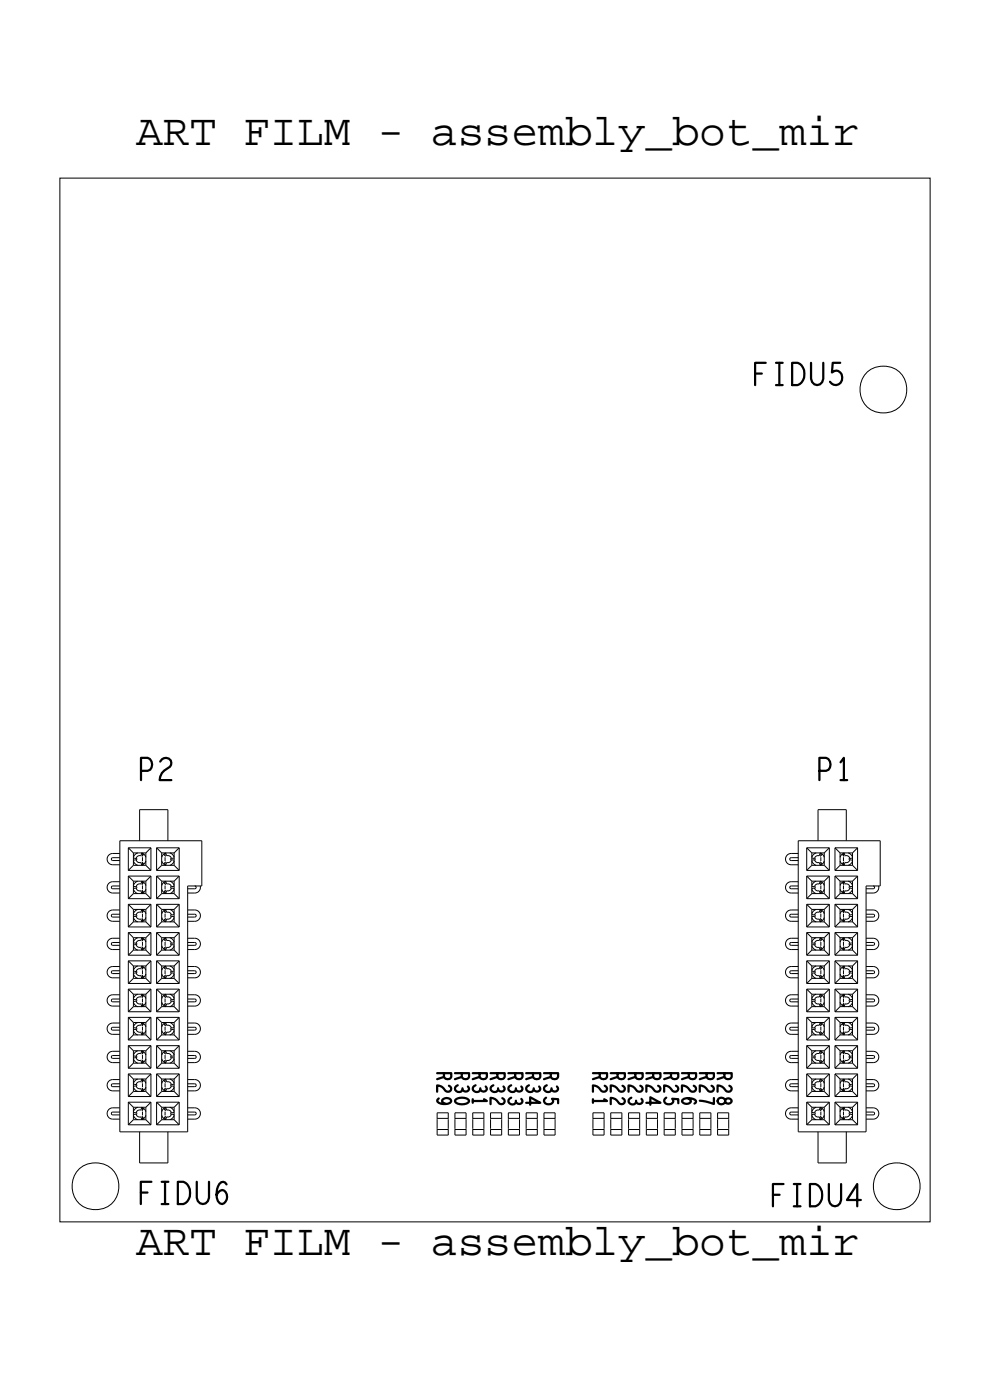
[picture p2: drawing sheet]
<svg xmlns="http://www.w3.org/2000/svg" width="210mm" height="297mm" viewBox="0 0 210 297" stroke-linecap="round" stroke-linejoin="round" font-family="sans-serif">
<defs><g id="words">
<g font-size="9.5">
<text x="28.9" y="30.7">ART FILM - assembly_bot_mir</text>
<text x="28.9" y="266.3">ART FILM - assembly_bot_mir</text>
</g>
<g font-size="3">
<text x="96.5" y="227.3" transform="rotate(90 96.5 227.3)">R30</text>
<text x="100.3" y="227.3" transform="rotate(90 100.3 227.3)">R31</text>
<text x="104.1" y="227.3" transform="rotate(90 104.1 227.3)">R32</text>
<text x="107.8" y="227.3" transform="rotate(90 107.8 227.3)">R33</text>
<text x="111.6" y="227.3" transform="rotate(90 111.6 227.3)">R34</text>
<text x="115.4" y="227.3" transform="rotate(90 115.4 227.3)">R35</text>
<text x="125.8" y="227.3" transform="rotate(90 125.8 227.3)">R21</text>
<text x="133.3" y="227.3" transform="rotate(90 133.3 227.3)">R23</text>
</g>
</g></defs>
<!-- layer: Board Outline -->
<path d="M12.7 37.8h184.6v221.4h-184.6z" fill="none" stroke="#000" stroke-width=".21"/>
<!-- layer: Components -->
<g fill="none" stroke="#000" stroke-width=".21">
<path d="M25.4 178.4h17.4zM25.4 178.4v61.7zM27.2 179.9l1.1 1zM27.2 179.9v4.8zM27.2 179.9h4.8zM29.6 171.8v6.6zM29.6 171.8h6zM32 179.9l-1.1 1zM32 179.9v4.8zM33.2 179.9l1.1 1zM33.2 179.9h4.8zM33.2 179.9v4.8z"/>
<path d="M35.6 171.8v6.6zM38 179.9l-1.1 1zM38 179.9v4.8zM42.8 178.4v9.5zM169.3 178.4h17.4zM169.3 178.4v61.7zM171.1 179.9l1.1 1zM171.1 179.9v4.8zM171.1 179.9h4.8zM173.5 171.8v6.6zM173.5 171.8h6zM175.9 179.9l-1.1 1z"/>
<path d="M175.9 179.9v4.8zM177.1 179.9l1.1 1zM177.1 179.9h4.8zM177.1 179.9v4.8zM179.5 171.8v6.6zM181.9 179.9l-1.1 1zM181.9 179.9v4.8zM186.7 178.4v9.5zM23.9 181.1h1.5zM23.9 182.6h1.5zM23.9 183.5h1.5zM23.9 199h1.5z"/>
<path d="M23.9 189.5h1.5zM23.9 187.1h1.5zM23.9 188.5h1.5zM23.9 195.4h1.5zM23.9 193h1.5zM23.9 194.5h1.5zM23.9 182l-.3 .2 .3 .4M23.9 181.1l-.8 .3-.4 .8 .4 .9 .8 .4M23.9 199l-.8 .4-.4 .8 .4 .9 .8 .3M23.9 199.9l-.3 .3 .3 .3M23.9 187.1l-.8 .3-.4 .8 .4 .9 .8 .4M23.9 188l-.3 .2 .3 .3"/>
<path d="M23.9 193l-.8 .4-.4 .8 .4 .9 .8 .3M23.9 193.9l-.3 .3 .3 .3M23.9 182h1.5zM23.9 199.9h1.5zM23.9 187.9h1.5zM23.9 193.9h1.5zM27.2 185.9l1.1 1zM27.2 190.6l1.1-1zM27.2 190.6h4.8zM27.2 185.9v4.7zM27.2 184.7h4.8zM27.2 191.8v4.8z"/>
<path d="M27.2 196.6h4.8zM27.2 197.8v4.8zM27.2 191.8l1.1 1.1zM27.2 196.6l1.1-1zM27.2 184.7l1.1-1.1zM27.2 197.8l1.1 1.1zM27.2 185.9h4.8zM27.2 191.8h4.8zM27.2 197.8h4.8zM28.3 182l.6 .1zM28.3 182.5l.6-.1zM28.3 180.9h2.6z"/>
<path d="M28.3 188l.6 .1zM28.3 188.5l.6-.1zM28.3 194l.6 .1zM28.3 194.5l.6-.1zM28.3 186.9h2.6zM28.3 186.9v2.7zM28.3 192.9h2.6zM28.3 192.9v2.7zM28.3 180.9v2.7zM28.3 198.9v2.7zM28.3 198.9h2.6zM28.3 189.6h2.6z"/>
<path d="M28.3 195.6h2.6zM28.3 183.6h2.6zM28.3 182.7l.3 .5 .6 .4M28.3 188.7l.3 .5 .6 .4M28.3 194.6l.3 .6 .6 .4M28.9 182.4l.4 .5 .6 .1M28.9 188.4l.4 .5 .6 .1M28.9 194.4l.4 .5 .6 .1M28.9 182l.1 .3-.1 .2M28.9 188l.1 .3-.1 .2M28.9 194l.1 .3-.1 .2M29.2 180.9l-.5 .4-.4 .6"/>
<path d="M29.2 198.9l-.5 .3-.4 .6M29.2 186.9l-.5 .4-.4 .6M29.2 192.9l-.5 .4-.4 .5M29.9 181.6h-.7l-.3 .5M29.9 199.5l-.7 .1-.3 .5M29.9 187.5l-.7 .1-.3 .5M29.9 193.5l-.7 .1-.3 .5M29.9 183h.1M29.9 181.5h.1M29.9 199.5h.1M29.9 189h.1M29.9 187.5h.1"/>
<path d="M29.9 195h.1M29.9 193.5h.1M29.9 183l.2 .5zM29.9 189l.2 .5zM29.9 195l.2 .5zM30 180.9l.6 .4 .3 .6M30 198.9l.6 .4 .3 .5M30 186.9l.6 .4 .3 .6M30 192.9l.6 .4 .3 .5M30.1 181.1h.1zM30.1 199h.1zM30.1 187.1h.1z"/>
<path d="M30.1 193h.1zM30.1 183.5h.1zM30.1 189.5h.1zM30.1 195.4h.1zM30.1 182.8l.4 .5zM30.1 188.8l.4 .5zM30.1 194.8l.4 .5zM30.1 181l-.2 .5zM30.1 198.9l-.2 .6zM30.1 187l-.2 .5zM30.1 193l-.2 .5zM30.3 181.1h.1"/>
<path d="M30.3 199h.1M30.3 187.1h.1M30.3 193h.1M30.2 181.8v.9zM30.2 181.1v.4zM30.2 183.5h.1M30.2 183v.5zM30.2 199.8v.8zM30.2 199v.5zM30.2 189.5h.1M30.2 189v.5zM30.2 187.8v.9z"/>
<path d="M30.2 187.1v.4zM30.2 195.4h.1M30.2 195v.4zM30.2 193.8v.9zM30.2 193v.5zM30.5 181.2l-.4 .5zM30.5 199.2l-.4 .5zM30.5 187.2l-.4 .5zM30.5 193.2l-.4 .5zM30.9 186.9v2.7zM30.9 189.6l1.1 1zM30.9 198.9v2.7z"/>
<path d="M30.9 192.9v2.7zM30.9 195.6l1.1 1zM30.9 180.9v2.7zM30.9 183.6l1.1 1.1zM30.9 182.7a1.38 1.38 0 0 1-.9 .9M30.9 188.7a1.38 1.38 0 0 1-.9 .9M30.9 194.6a1.38 1.38 0 0 1-.9 1M32 185.9l-1.1 1zM32 191.8l-1.1 1.1zM32 197.8l-1.1 1.1zM32 185.9v4.7zM32 191.8v4.8z"/>
<path d="M32 197.8v4.8zM33.2 185.9l1.1 1zM33.2 197.8l1.1 1.1zM33.2 191.8l1.1 1.1zM33.2 185.9v4.7zM33.2 185.9h4.8zM33.2 191.8v4.8zM33.2 191.8h4.8zM33.2 197.8v4.8zM33.2 197.8h4.8zM33.2 190.6h4.8zM33.2 196.6h4.8z"/>
<path d="M33.2 184.7h4.8zM34.3 189.6h2.6zM34.3 186.9v2.7zM34.3 189.6l-1.1 1zM34.3 198.9v2.7zM34.3 183.6h2.6zM34.3 183.6l-1.1 1.1zM34.3 195.6l-1.1 1zM34.3 192.9v2.7zM34.3 195.6h2.6zM34.3 180.9v2.7zM34.3 180.9h2.6z"/>
<path d="M34.3 186.9h2.6zM34.3 192.9h2.6zM34.3 198.9h2.6zM34.3 188.7l.3 .5 .6 .4M34.3 194.6l.3 .6 .6 .4M34.3 182.7l.3 .5 .6 .4M34.7 181.2l.4 .5zM34.7 187.2l.4 .5zM34.7 193.2l.4 .5zM34.7 199.2l.4 .5zM35 181.1h.1M35 187.1h.1"/>
<path d="M35 193h.1M35 199h.1M34.9 189.5h.1M34.9 195.4h.1M34.9 183.5h.1M35 181.1h.2zM35 181.1v.4zM35 181.8v.9zM35 187.1h.2zM35 187.1v.4zM35 187.8v.9zM35 189v.5z"/>
<path d="M35 193h.2zM35 193v.5zM35 193.8v.9zM35 195v.4zM35 199h.2zM35 199v.5zM35 199.8v.8zM35 183v.5zM35 189.5h.2zM35 195.4h.2zM35 183.5h.2zM35.1 181l.3 .5z"/>
<path d="M35.1 187l.3 .5zM35.1 193l.3 .5zM35.1 198.9l.3 .6zM35.1 188.8l-.4 .5zM35.1 194.8l-.4 .5zM35.1 182.8l-.4 .5zM35.2 180.9l-.5 .4-.4 .6M35.2 186.9l-.5 .4-.4 .6M35.2 192.9l-.5 .4-.4 .5M35.2 198.9l-.5 .3-.4 .6M35.4 181.5h.1M35.4 183h.1"/>
<path d="M35.4 187.5h.1M35.4 189h.1M35.4 193.5h.1M35.4 195h.1M35.4 199.5h.1M35.4 189l-.3 .5zM35.4 195l-.3 .5zM35.4 183l-.3 .5zM35.4 181.6h.6l.4 .5M35.4 187.6h.6l.4 .5M35.4 193.5l.6 .1 .4 .5M35.4 199.5l.6 .1 .4 .5"/>
<path d="M36 180.9l.6 .4 .3 .6M36 186.9l.6 .4 .3 .6M36 192.9l.6 .4 .3 .5M36 198.9l.6 .4 .3 .5M36.3 182l-.1 .3 .1 .2M36.3 188l-.1 .2 .1 .3M36.3 194l-.1 .2 .1 .3M36.4 182.4l-.4 .5-.6 .1M36.4 188.4l-.4 .5-.6 .1M36.4 194.4l-.4 .5-.6 .1M36.4 182.4l.5 .1zM36.4 182.1l.5-.1z"/>
<path d="M36.4 188.4l.5 .1zM36.4 188.1l.5-.1zM36.4 194.4l.5 .1zM36.4 194.1l.5-.1zM36.9 186.9v2.7zM36.9 180.9v2.7zM36.9 192.9v2.7zM36.9 198.9v2.7zM36.9 189.6l1.1 1zM36.9 183.6l1.1 1.1zM36.9 195.6l1.1 1zM36.9 188.7a1.38 1.38 0 0 1-.9 .9"/>
<path d="M36.9 194.6a1.38 1.38 0 0 1-.9 1M36.9 182.7a1.38 1.38 0 0 1-.9 .9M38 185.9v4.7zM38 191.8v4.8zM38 197.8v4.8zM38 185.9l-1.1 1zM38 191.8l-1.1 1.1zM38 197.8l-1.1 1.1zM39.8 189.5h1.5zM39.8 193h1.5zM39.8 195.4h1.5zM39.8 193.9h1.5z"/>
<path d="M39.8 199h1.5zM39.8 199.9h1.5zM39.8 188.5h1.5zM39.8 194.5h1.5zM39.8 187.9v52.2zM39.8 187.9h3zM41.3 188l.3 .2-.3 .3M41.3 193l.9 .4 .3 .9-.4 .8-.8 .3M41.3 193.9l.3 .3-.3 .3M41.3 199l.9 .4 .3 .9-.4 .8-.8 .3M41.3 199.9l.3 .3-.3 .3M42.5 188v.5l-.2 .5-.5 .3-.5 .2"/>
<path d="M167.8 181.1h1.5zM167.8 182.6h1.5zM167.8 183.5h1.5zM167.8 199h1.5zM167.8 189.5h1.5zM167.8 187.1h1.5zM167.8 188.5h1.5zM167.8 195.4h1.5zM167.8 193h1.5zM167.8 194.5h1.5zM167.8 182l-.3 .2 .3 .4M167.8 181.1l-.8 .3-.4 .8 .4 .9 .8 .4"/>
<path d="M167.8 199l-.8 .4-.4 .8 .4 .9 .8 .3M167.8 199.9l-.3 .3 .3 .3M167.8 187.1l-.8 .3-.4 .8 .4 .9 .8 .4M167.8 188l-.3 .2 .3 .3M167.8 193l-.8 .4-.4 .8 .4 .9 .8 .3M167.8 193.9l-.3 .3 .3 .3M167.8 182h1.5zM167.8 199.9h1.5zM167.8 187.9h1.5zM167.8 193.9h1.5zM171.1 185.9l1.1 1zM171.1 190.6l1.1-1z"/>
<path d="M171.1 190.6h4.8zM171.1 185.9v4.7zM171.1 184.7h4.8zM171.1 191.8v4.8zM171.1 196.6h4.8zM171.1 197.8v4.8zM171.1 191.8l1.1 1.1zM171.1 196.6l1.1-1zM171.1 184.7l1.1-1.1zM171.1 197.8l1.1 1.1zM171.1 185.9h4.8zM171.1 191.8h4.8z"/>
<path d="M171.1 197.8h4.8zM172.2 182l.6 .1zM172.2 182.5l.6-.1zM172.2 180.9h2.6zM172.2 188l.6 .1zM172.2 188.5l.6-.1zM172.2 194l.6 .1zM172.2 194.5l.6-.1zM172.2 186.9h2.6zM172.2 186.9v2.7zM172.2 192.9h2.6zM172.2 192.9v2.7z"/>
<path d="M172.2 180.9v2.7zM172.2 198.9v2.7zM172.2 198.9h2.6zM172.2 189.6h2.6zM172.2 195.6h2.6zM172.2 183.6h2.6zM172.2 182.7l.3 .5 .6 .4M172.2 188.7l.3 .5 .6 .4M172.2 194.6l.3 .6 .6 .4M172.8 182.4l.4 .5 .6 .1M172.8 188.4l.4 .5 .6 .1M172.8 194.4l.4 .5 .6 .1"/>
<path d="M172.8 182l.1 .3-.1 .2M172.8 188l.1 .3-.1 .2M172.8 194l.1 .3-.1 .2M173.1 180.9l-.5 .4-.4 .6M173.1 198.9l-.5 .3-.4 .6M173.1 186.9l-.5 .4-.4 .6M173.1 192.9l-.5 .4-.4 .5M173.8 181.6h-.7l-.3 .5M173.8 199.5l-.7 .1-.3 .5M173.8 187.5l-.7 .1-.3 .5M173.8 193.5l-.7 .1-.3 .5M173.8 183h.1"/>
<path d="M173.8 181.5h.1M173.8 199.5h.1M173.8 189h.1M173.8 187.5h.1M173.8 195h.1M173.8 193.5h.1M173.8 183l.2 .5zM173.8 189l.2 .5zM173.8 195l.2 .5zM173.9 180.9l.6 .4 .3 .6M173.9 198.9l.6 .4 .3 .5M173.9 186.9l.6 .4 .3 .6"/>
<path d="M173.9 192.9l.6 .4 .3 .5M174 183.5h.1zM174 189.5h.1zM174 195.4h.1zM174 181.1h.1zM174 199h.1zM174 187.1h.1zM174 193h.1zM174 182.8l.4 .5zM174 188.8l.4 .5zM174 194.8l.4 .5zM174 181l-.2 .5z"/>
<path d="M174 198.9l-.2 .6zM174 187l-.2 .5zM174 193l-.2 .5zM174.2 181.1h.1M174.2 199h.1M174.2 187.1h.1M174.2 193h.1M174.1 181.8v.9zM174.1 181.1v.4zM174.1 183.5h.1M174.1 183v.5zM174.1 199.8v.8z"/>
<path d="M174.1 199v.5zM174.1 189.5h.1M174.1 189v.5zM174.1 187.8v.9zM174.1 187.1v.4zM174.1 195.4h.1M174.1 195v.4zM174.1 193.8v.9zM174.1 193v.5zM174.4 181.2l-.4 .5zM174.4 199.2l-.4 .5zM174.4 187.2l-.4 .5z"/>
<path d="M174.4 193.2l-.4 .5zM174.8 186.9v2.7zM174.8 189.6l1.1 1zM174.8 198.9v2.7zM174.8 192.9v2.7zM174.8 195.6l1.1 1zM174.8 180.9v2.7zM174.8 183.6l1.1 1.1zM174.8 182.7a1.38 1.38 0 0 1-.9 .9M174.8 188.7a1.38 1.38 0 0 1-.9 .9M174.8 194.6a1.38 1.38 0 0 1-.9 1M175.9 185.9l-1.1 1z"/>
<path d="M175.9 191.8l-1.1 1.1zM175.9 197.8l-1.1 1.1zM175.9 185.9v4.7zM175.9 191.8v4.8zM175.9 197.8v4.8zM177.1 185.9l1.1 1zM177.1 197.8l1.1 1.1zM177.1 191.8l1.1 1.1zM177.1 185.9v4.7zM177.1 185.9h4.8zM177.1 191.8v4.8zM177.1 191.8h4.8z"/>
<path d="M177.1 197.8v4.8zM177.1 197.8h4.8zM177.1 190.6h4.8zM177.1 196.6h4.8zM177.1 184.7h4.8zM178.2 189.6h2.6zM178.2 186.9v2.7zM178.2 189.6l-1.1 1zM178.2 198.9v2.7zM178.2 183.6h2.6zM178.2 183.6l-1.1 1.1zM178.2 195.6l-1.1 1z"/>
<path d="M178.2 192.9v2.7zM178.2 195.6h2.6zM178.2 180.9v2.7zM178.2 180.9h2.6zM178.2 186.9h2.6zM178.2 192.9h2.6zM178.2 198.9h2.6zM178.2 188.7l.3 .5 .6 .4M178.2 194.6l.3 .6 .6 .4M178.2 182.7l.3 .5 .6 .4M178.6 181.2l.4 .5zM178.6 187.2l.4 .5z"/>
<path d="M178.6 193.2l.4 .5zM178.6 199.2l.4 .5zM178.9 181.1h.1M178.9 187.1h.1M178.9 193h.1M178.9 199h.1M178.8 189.5h.1M178.8 195.4h.1M178.8 183.5h.1M178.9 181.1h.2zM178.9 181.1v.4zM178.9 181.8v.9z"/>
<path d="M178.9 187.1h.2zM178.9 187.1v.4zM178.9 187.8v.9zM178.9 189v.5zM178.9 193h.2zM178.9 193v.5zM178.9 193.8v.9zM178.9 195v.4zM178.9 199h.2zM178.9 199v.5zM178.9 199.8v.8zM178.9 183v.5z"/>
<path d="M178.9 189.5h.2zM178.9 195.4h.2zM178.9 183.5h.2zM179 181l.3 .5zM179 187l.3 .5zM179 193l.3 .5zM179 198.9l.3 .6zM179 188.8l-.4 .5zM179 194.8l-.4 .5zM179 182.8l-.4 .5zM179.1 180.9l-.5 .4-.4 .6M179.1 186.9l-.5 .4-.4 .6"/>
<path d="M179.1 192.9l-.5 .4-.4 .5M179.1 198.9l-.5 .3-.4 .6M179.3 181.5h.1M179.3 183h.1M179.3 187.5h.1M179.3 189h.1M179.3 193.5h.1M179.3 195h.1M179.3 199.5h.1M179.3 189l-.3 .5zM179.3 195l-.3 .5zM179.3 183l-.3 .5z"/>
<path d="M179.3 181.6h.6l.4 .5M179.3 187.6h.6l.4 .5M179.3 193.5l.6 .1 .4 .5M179.3 199.5l.6 .1 .4 .5M179.9 180.9l.6 .4 .3 .6M179.9 186.9l.6 .4 .3 .6M179.9 192.9l.6 .4 .3 .5M179.9 198.9l.6 .4 .3 .5M180.2 182l-.1 .3 .1 .2M180.2 188l-.1 .2 .1 .3M180.2 194l-.1 .2 .1 .3M180.3 182.4l-.4 .5-.6 .1"/>
<path d="M180.3 188.4l-.4 .5-.6 .1M180.3 194.4l-.4 .5-.6 .1M180.3 182.4l.5 .1zM180.3 182.1l.5-.1zM180.3 188.4l.5 .1zM180.3 188.1l.5-.1zM180.3 194.4l.5 .1zM180.3 194.1l.5-.1zM180.8 186.9v2.7zM180.8 180.9v2.7zM180.8 192.9v2.7zM180.8 198.9v2.7z"/>
<path d="M180.8 189.6l1.1 1zM180.8 183.6l1.1 1.1zM180.8 195.6l1.1 1zM180.8 188.7a1.38 1.38 0 0 1-.9 .9M180.8 194.6a1.38 1.38 0 0 1-.9 1M180.8 182.7a1.38 1.38 0 0 1-.9 .9M181.9 185.9v4.7zM181.9 191.8v4.8zM181.9 197.8v4.8zM181.9 185.9l-1.1 1zM181.9 191.8l-1.1 1.1zM181.9 197.8l-1.1 1.1z"/>
<path d="M183.7 189.5h1.5zM183.7 193h1.5zM183.7 195.4h1.5zM183.7 193.9h1.5zM183.7 199h1.5zM183.7 199.9h1.5zM183.7 188.5h1.5zM183.7 194.5h1.5zM183.7 187.9v52.2zM183.7 187.9h3zM185.2 188l.3 .2-.3 .3M185.2 193l.9 .4 .3 .9-.4 .8-.8 .3"/>
<path d="M185.2 193.9l.3 .3-.3 .3M185.2 199l.9 .4 .3 .9-.4 .8-.8 .3M185.2 199.9l.3 .3-.3 .3M186.4 188v.5l-.2 .5-.5 .3-.5 .2M23.9 201.4h1.5zM23.9 200.5h1.5zM23.9 219.4h1.5zM23.9 217h1.5zM23.9 218.5h1.5zM23.9 213.4h1.5zM23.9 211h1.5zM23.9 212.5h1.5z"/>
<path d="M23.9 207.4h1.5zM23.9 205h1.5zM23.9 206.5h1.5zM23.9 217l-.8 .4-.4 .8 .4 .9 .8 .3M23.9 217.9l-.3 .3 .3 .3M23.9 211l-.8 .4-.4 .8 .4 .9 .8 .3M23.9 211.9l-.3 .3 .3 .3M23.9 205l-.8 .4-.4 .8 .4 .9 .8 .3M23.9 205.9l-.3 .3 .3 .3M23.9 217.9h1.5zM23.9 211.9h1.5zM23.9 205.9h1.5z"/>
<path d="M27.2 202.6h4.8zM27.2 202.6l1.1-1zM27.2 203.8v4.8zM27.2 208.6h4.8zM27.2 209.8v4.8zM27.2 214.6h4.8zM27.2 215.8v4.8zM27.2 208.6l1.1-1zM27.2 203.8l1.1 1.1zM27.2 209.8l1.1 1.1zM27.2 214.6l1.1-1zM27.2 215.8l1.1 1.1z"/>
<path d="M27.2 203.8h4.8zM27.2 209.8h4.8zM27.2 215.8h4.8zM28.3 200l.6 .1zM28.3 200.5l.6-.1zM28.3 218l.6 .1zM28.3 218.5l.6-.1zM28.3 212l.6 .1zM28.3 212.5l.6-.1zM28.3 206l.6 .1zM28.3 206.5l.6-.1zM28.3 204.9v2.7z"/>
<path d="M28.3 210.9v2.7zM28.3 204.9h2.6zM28.3 210.9h2.6zM28.3 216.9h2.6zM28.3 216.9v2.6zM28.3 201.6h2.6zM28.3 207.6h2.6zM28.3 219.5h2.6zM28.3 213.6h2.6zM28.3 200.6l.3 .6 .6 .4M28.3 218.6l.3 .6 .6 .3M28.3 212.6l.3 .6 .6 .3"/>
<path d="M28.3 206.6l.3 .6 .6 .4M28.9 200.4l.4 .5h.6M28.9 218.4l.4 .5h.6M28.9 212.4l.4 .5h.6M28.9 206.4l.4 .5h.6M28.9 200l.1 .2-.1 .3M28.9 218l.1 .2-.1 .3M28.9 212l.1 .2-.1 .3M28.9 206l.1 .2-.1 .3M29.2 216.9l-.5 .3-.4 .6M29.2 210.9l-.5 .3-.4 .6M29.2 204.9l-.5 .3-.4 .6"/>
<path d="M29.9 217.5l-.7 .1-.3 .5M29.9 211.5l-.7 .1-.3 .5M29.9 205.5l-.7 .1-.3 .5M29.9 201h.1M29.9 218.9h.1M29.9 217.5h.1M29.9 212.9h.1M29.9 211.5h.1M29.9 207h.1M29.9 205.5h.1M29.9 201l.2 .5zM29.9 218.9l.2 .6z"/>
<path d="M29.9 212.9l.2 .6zM29.9 207l.2 .5zM30 216.9l.6 .4 .3 .5M30 210.9l.6 .4 .3 .5M30 204.9l.6 .4 .3 .5M30.1 217h.1zM30.1 211h.1zM30.1 205h.1zM30.1 201.4h.1zM30.1 219.4h.1zM30.1 213.4h.1zM30.1 207.4h.1z"/>
<path d="M30.1 200.8l.4 .5zM30.1 218.8l.4 .5zM30.1 212.8l.4 .5zM30.1 206.8l.4 .5zM30.1 216.9l-.2 .6zM30.1 210.9l-.2 .6zM30.1 204.9l-.2 .6zM30.3 217h.1M30.3 211h.1M30.3 205h.1M30.2 201.4h.1M30.2 201v.4z"/>
<path d="M30.2 219.4h.1M30.2 218.9v.5zM30.2 217.8v.8zM30.2 217v.5zM30.2 213.4h.1M30.2 212.9v.5zM30.2 211.8v.8zM30.2 211v.5zM30.2 207.4h.1M30.2 207v.4zM30.2 205.8v.8zM30.2 205v.5z"/>
<path d="M30.5 217.2l-.4 .5zM30.5 211.2l-.4 .5zM30.5 205.2l-.4 .5zM30.9 201.6l1.1 1zM30.9 216.9v2.6zM30.9 219.5l1.1 1.1zM30.9 207.6l1.1 1zM30.9 204.9v2.7zM30.9 210.9v2.7zM30.9 213.6l1.1 1zM30.9 200.6a1.38 1.38 0 0 1-.9 1M30.9 218.6a1.38 1.38 0 0 1-.9 1"/>
<path d="M30.9 212.6a1.38 1.38 0 0 1-.9 1M30.9 206.6a1.38 1.38 0 0 1-.9 1M32 215.8l-1.1 1.1zM32 203.8l-1.1 1.1zM32 209.8l-1.1 1.1zM32 203.8v4.8zM32 209.8v4.8zM32 215.8v4.8zM33.2 203.8l1.1 1.1zM33.2 215.8l1.1 1.1zM33.2 209.8l1.1 1.1zM33.2 203.8v4.8z"/>
<path d="M33.2 203.8h4.8zM33.2 209.8v4.8zM33.2 209.8h4.8zM33.2 215.8v4.8zM33.2 215.8h4.8zM33.2 202.6h4.8zM33.2 208.6h4.8zM33.2 214.6h4.8zM34.3 201.6l-1.1 1zM34.3 201.6h2.6zM34.3 207.6l-1.1 1zM34.3 204.9v2.7z"/>
<path d="M34.3 219.5l-1.1 1.1zM34.3 216.9v2.6zM34.3 213.6l-1.1 1zM34.3 210.9v2.7zM34.3 213.6h2.6zM34.3 219.5h2.6zM34.3 207.6h2.6zM34.3 204.9h2.6zM34.3 210.9h2.6zM34.3 216.9h2.6zM34.3 200.6l.3 .6 .6 .4M34.3 212.6l.3 .6 .6 .3"/>
<path d="M34.3 218.6l.3 .6 .6 .3M34.3 206.6l.3 .6 .6 .4M34.7 211.2l.4 .5zM34.7 217.2l.4 .5zM34.7 205.2l.4 .5zM35 211h.1M35 217h.1M35 205h.1M34.9 201.4h.1M34.9 213.4h.1M34.9 219.4h.1M34.9 207.4h.1"/>
<path d="M35 201v.4zM35 211h.2zM35 211v.5zM35 211.8v.8zM35 212.9v.5zM35 217h.2zM35 217v.5zM35 217.8v.8zM35 218.9v.5zM35 205h.2zM35 205v.5zM35 205.8v.8z"/>
<path d="M35 207v.4zM35 201.4h.2zM35 213.4h.2zM35 219.4h.2zM35 207.4h.2zM35.1 210.9l.3 .6zM35.1 216.9l.3 .6zM35.1 204.9l.3 .6zM35.1 200.8l-.4 .5zM35.1 212.8l-.4 .5zM35.1 218.8l-.4 .5zM35.1 206.8l-.4 .5z"/>
<path d="M35.2 210.9l-.5 .3-.4 .6M35.2 216.9l-.5 .3-.4 .6M35.2 204.9l-.5 .3-.4 .6M35.4 201h.1M35.4 211.5h.1M35.4 212.9h.1M35.4 217.5h.1M35.4 218.9h.1M35.4 205.5h.1M35.4 206.9h.1M35.4 201l-.3 .5zM35.4 212.9l-.3 .6z"/>
<path d="M35.4 218.9l-.3 .6zM35.4 207l-.3 .5zM35.4 211.5l.6 .1 .4 .5M35.4 217.5l.6 .1 .4 .5M35.4 205.5l.6 .1 .4 .5M36 210.9l.6 .4 .3 .5M36 216.9l.6 .4 .3 .5M36 204.9l.6 .4 .3 .5M36.3 200l-.1 .2 .1 .3M36.3 212l-.1 .2 .1 .3M36.3 218l-.1 .2 .1 .3M36.3 206l-.1 .2 .1 .3"/>
<path d="M36.4 200.4l-.4 .5h-.6M36.4 212.4l-.4 .5h-.6M36.4 218.4l-.4 .5h-.6M36.4 206.4l-.4 .5h-.6M36.4 200.4l.5 .1zM36.4 200.1l.5-.1zM36.4 212.4l.5 .1zM36.4 212.1l.5-.1zM36.4 218.4l.5 .1zM36.4 218.1l.5-.1zM36.4 206.4l.5 .1zM36.4 206.1l.5-.1z"/>
<path d="M36.9 210.9v2.7zM36.9 216.9v2.6zM36.9 204.9v2.7zM36.9 201.6l1.1 1zM36.9 213.6l1.1 1zM36.9 219.5l1.1 1.1zM36.9 207.6l1.1 1zM36.9 200.6a1.38 1.38 0 0 1-.9 1M36.9 212.6a1.38 1.38 0 0 1-.9 1M36.9 218.6a1.38 1.38 0 0 1-.9 1M36.9 206.6a1.38 1.38 0 0 1-.9 1M38 203.8v4.8z"/>
<path d="M38 209.8v4.8zM38 215.8v4.8zM38 209.8l-1.1 1.1zM38 203.8l-1.1 1.1zM38 215.8l-1.1 1.1zM39.8 201.4h1.5zM39.8 211h1.5zM39.8 213.4h1.5zM39.8 211.9h1.5zM39.8 217h1.5zM39.8 219.4h1.5zM39.8 217.9h1.5z"/>
<path d="M39.8 205h1.5zM39.8 207.4h1.5zM39.8 205.9h1.5zM39.8 200.5h1.5zM39.8 212.5h1.5zM39.8 218.5h1.5zM39.8 206.5h1.5zM41.3 211l.9 .4 .3 .9-.4 .8-.8 .3M41.3 211.9l.3 .3-.3 .3M41.3 217l.9 .4 .3 .9-.4 .8-.8 .3M41.3 217.9l.3 .3-.3 .3M41.3 205l.9 .4 .3 .9-.4 .8-.8 .3"/>
<path d="M41.3 205.9l.3 .3-.3 .3M167.8 201.4h1.5zM167.8 200.5h1.5zM167.8 219.4h1.5zM167.8 217h1.5zM167.8 218.5h1.5zM167.8 213.4h1.5zM167.8 211h1.5zM167.8 212.5h1.5zM167.8 207.4h1.5zM167.8 205h1.5zM167.8 206.5h1.5z"/>
<path d="M167.8 217l-.8 .4-.4 .8 .4 .9 .8 .3M167.8 217.9l-.3 .3 .3 .3M167.8 211l-.8 .4-.4 .8 .4 .9 .8 .3M167.8 211.9l-.3 .3 .3 .3M167.8 205l-.8 .4-.4 .8 .4 .9 .8 .3M167.8 205.9l-.3 .3 .3 .3M167.8 217.9h1.5zM167.8 211.9h1.5zM167.8 205.9h1.5zM171.1 202.6h4.8zM171.1 202.6l1.1-1zM171.1 203.8v4.8z"/>
<path d="M171.1 208.6h4.8zM171.1 209.8v4.8zM171.1 214.6h4.8zM171.1 215.8v4.8zM171.1 208.6l1.1-1zM171.1 203.8l1.1 1.1zM171.1 209.8l1.1 1.1zM171.1 214.6l1.1-1zM171.1 215.8l1.1 1.1zM171.1 203.8h4.8zM171.1 209.8h4.8zM171.1 215.8h4.8z"/>
<path d="M172.2 200l.6 .1zM172.2 200.5l.6-.1zM172.2 218l.6 .1zM172.2 218.5l.6-.1zM172.2 212l.6 .1zM172.2 212.5l.6-.1zM172.2 206l.6 .1zM172.2 206.5l.6-.1zM172.2 204.9v2.7zM172.2 210.9v2.7zM172.2 204.9h2.6zM172.2 210.9h2.6z"/>
<path d="M172.2 216.9h2.6zM172.2 216.9v2.6zM172.2 201.6h2.6zM172.2 207.6h2.6zM172.2 219.5h2.6zM172.2 213.6h2.6zM172.2 200.6l.3 .6 .6 .4M172.2 218.6l.3 .6 .6 .3M172.2 212.6l.3 .6 .6 .3M172.2 206.6l.3 .6 .6 .4M172.8 200.4l.4 .5h.6M172.8 218.4l.4 .5h.6"/>
<path d="M172.8 212.4l.4 .5h.6M172.8 206.4l.4 .5h.6M172.8 200l.1 .2-.1 .3M172.8 218l.1 .2-.1 .3M172.8 212l.1 .2-.1 .3M172.8 206l.1 .2-.1 .3M173.1 216.9l-.5 .3-.4 .6M173.1 210.9l-.5 .3-.4 .6M173.1 204.9l-.5 .3-.4 .6M173.8 217.5l-.7 .1-.3 .5M173.8 211.5l-.7 .1-.3 .5M173.8 205.5l-.7 .1-.3 .5"/>
<path d="M173.8 201h.1M173.8 218.9h.1M173.8 217.5h.1M173.8 212.9h.1M173.8 211.5h.1M173.8 207h.1M173.8 205.5h.1M173.8 201l.2 .5zM173.8 218.9l.2 .6zM173.8 212.9l.2 .6zM173.8 207l.2 .5zM173.9 216.9l.6 .4 .3 .5"/>
<path d="M173.9 210.9l.6 .4 .3 .5M173.9 204.9l.6 .4 .3 .5M174 201.4h.1zM174 219.4h.1zM174 213.4h.1zM174 207.4h.1zM174 217h.1zM174 211h.1zM174 205h.1zM174 200.8l.4 .5zM174 218.8l.4 .5zM174 212.8l.4 .5z"/>
<path d="M174 206.8l.4 .5zM174 216.9l-.2 .6zM174 210.9l-.2 .6zM174 204.9l-.2 .6zM174.2 217h.1M174.2 211h.1M174.2 205h.1M174.1 201.4h.1M174.1 201v.4zM174.1 219.4h.1M174.1 218.9v.5zM174.1 217.8v.8z"/>
<path d="M174.1 217v.5zM174.1 213.4h.1M174.1 212.9v.5zM174.1 211.8v.8zM174.1 211v.5zM174.1 207.4h.1M174.1 207v.4zM174.1 205.8v.8zM174.1 205v.5zM174.4 217.2l-.4 .5zM174.4 211.2l-.4 .5zM174.4 205.2l-.4 .5z"/>
<path d="M174.8 201.6l1.1 1zM174.8 216.9v2.6zM174.8 219.5l1.1 1.1zM174.8 207.6l1.1 1zM174.8 204.9v2.7zM174.8 210.9v2.7zM174.8 213.6l1.1 1zM174.8 200.6a1.38 1.38 0 0 1-.9 1M174.8 218.6a1.38 1.38 0 0 1-.9 1M174.8 212.6a1.38 1.38 0 0 1-.9 1M174.8 206.6a1.38 1.38 0 0 1-.9 1M175.9 215.8l-1.1 1.1z"/>
<path d="M175.9 203.8l-1.1 1.1zM175.9 209.8l-1.1 1.1zM175.9 203.8v4.8zM175.9 209.8v4.8zM175.9 215.8v4.8zM177.1 203.8l1.1 1.1zM177.1 215.8l1.1 1.1zM177.1 209.8l1.1 1.1zM177.1 203.8v4.8zM177.1 203.8h4.8zM177.1 209.8v4.8zM177.1 209.8h4.8z"/>
<path d="M177.1 215.8v4.8zM177.1 215.8h4.8zM177.1 202.6h4.8zM177.1 208.6h4.8zM177.1 214.6h4.8zM178.2 201.6l-1.1 1zM178.2 201.6h2.6zM178.2 207.6l-1.1 1zM178.2 204.9v2.7zM178.2 219.5l-1.1 1.1zM178.2 216.9v2.6zM178.2 213.6l-1.1 1z"/>
<path d="M178.2 210.9v2.7zM178.2 213.6h2.6zM178.2 219.5h2.6zM178.2 207.6h2.6zM178.2 204.9h2.6zM178.2 210.9h2.6zM178.2 216.9h2.6zM178.2 200.6l.3 .6 .6 .4M178.2 212.6l.3 .6 .6 .3M178.2 218.6l.3 .6 .6 .3M178.2 206.6l.3 .6 .6 .4M178.6 211.2l.4 .5z"/>
<path d="M178.6 217.2l.4 .5zM178.6 205.2l.4 .5zM178.9 211h.1M178.9 217h.1M178.9 205h.1M178.8 201.4h.1M178.8 213.4h.1M178.8 219.4h.1M178.8 207.4h.1M178.9 201v.4zM178.9 211h.2zM178.9 211v.5z"/>
<path d="M178.9 211.8v.8zM178.9 212.9v.5zM178.9 217h.2zM178.9 217v.5zM178.9 217.8v.8zM178.9 218.9v.5zM178.9 205h.2zM178.9 205v.5zM178.9 205.8v.8zM178.9 207v.4zM178.9 201.4h.2zM178.9 213.4h.2z"/>
<path d="M178.9 219.4h.2zM178.9 207.4h.2zM179 210.9l.3 .6zM179 216.9l.3 .6zM179 204.9l.3 .6zM179 200.8l-.4 .5zM179 212.8l-.4 .5zM179 218.8l-.4 .5zM179 206.8l-.4 .5zM179.1 210.9l-.5 .3-.4 .6M179.1 216.9l-.5 .3-.4 .6M179.1 204.9l-.5 .3-.4 .6"/>
<path d="M179.3 201h.1M179.3 211.5h.1M179.3 212.9h.1M179.3 217.5h.1M179.3 218.9h.1M179.3 205.5h.1M179.3 206.9h.1M179.3 201l-.3 .5zM179.3 212.9l-.3 .6zM179.3 218.9l-.3 .6zM179.3 207l-.3 .5zM179.3 211.5l.6 .1 .4 .5"/>
<path d="M179.3 217.5l.6 .1 .4 .5M179.3 205.5l.6 .1 .4 .5M179.9 210.9l.6 .4 .3 .5M179.9 216.9l.6 .4 .3 .5M179.9 204.9l.6 .4 .3 .5M180.2 200l-.1 .2 .1 .3M180.2 212l-.1 .2 .1 .3M180.2 218l-.1 .2 .1 .3M180.2 206l-.1 .2 .1 .3M180.3 200.4l-.4 .5h-.6M180.3 212.4l-.4 .5h-.6M180.3 218.4l-.4 .5h-.6"/>
<path d="M180.3 206.4l-.4 .5h-.6M180.3 200.4l.5 .1zM180.3 200.1l.5-.1zM180.3 212.4l.5 .1zM180.3 212.1l.5-.1zM180.3 218.4l.5 .1zM180.3 218.1l.5-.1zM180.3 206.4l.5 .1zM180.3 206.1l.5-.1zM180.8 210.9v2.7zM180.8 216.9v2.6zM180.8 204.9v2.7z"/>
<path d="M180.8 201.6l1.1 1zM180.8 213.6l1.1 1zM180.8 219.5l1.1 1.1zM180.8 207.6l1.1 1zM180.8 200.6a1.38 1.38 0 0 1-.9 1M180.8 212.6a1.38 1.38 0 0 1-.9 1M180.8 218.6a1.38 1.38 0 0 1-.9 1M180.8 206.6a1.38 1.38 0 0 1-.9 1M181.9 203.8v4.8zM181.9 209.8v4.8zM181.9 215.8v4.8zM181.9 209.8l-1.1 1.1z"/>
<path d="M181.9 203.8l-1.1 1.1zM181.9 215.8l-1.1 1.1zM183.7 201.4h1.5zM183.7 211h1.5zM183.7 213.4h1.5zM183.7 211.9h1.5zM183.7 217h1.5zM183.7 219.4h1.5zM183.7 217.9h1.5zM183.7 205h1.5zM183.7 207.4h1.5zM183.7 205.9h1.5z"/>
<path d="M183.7 200.5h1.5zM183.7 212.5h1.5zM183.7 218.5h1.5zM183.7 206.5h1.5zM185.2 211l.9 .4 .3 .9-.4 .8-.8 .3M185.2 211.9l.3 .3-.3 .3M185.2 217l.9 .4 .3 .9-.4 .8-.8 .3M185.2 217.9l.3 .3-.3 .3M185.2 205l.9 .4 .3 .9-.4 .8-.8 .3M185.2 205.9l.3 .3-.3 .3M23.9 223h1.5zM23.9 231.4h1.5z"/>
<path d="M23.9 229h1.5zM23.9 230.5h1.5zM23.9 237.4h1.5zM23.9 235h1.5zM23.9 236.5h1.5zM23.9 225.4h1.5zM23.9 224.5h1.5zM23.9 229l-.8 .3-.4 .9 .4 .9 .8 .3M23.9 229.9l-.3 .3 .3 .3M23.9 235l-.8 .3-.4 .9 .4 .9 .8 .3M23.9 235.9l-.3 .3 .3 .3M23.9 223l-.8 .3-.4 .9 .4 .9 .8 .3"/>
<path d="M23.9 223.9l-.3 .3 .3 .3M23.9 229.9h1.5zM23.9 235.9h1.5zM23.9 223.9h1.5zM27.2 220.6h4.8zM27.2 221.8l1.1 1.1zM27.2 220.6l1.1-1.1zM27.2 221.8v4.8zM27.2 226.6h4.8zM27.2 227.8v4.8zM27.2 232.6h4.8zM27.2 233.8v4.8z"/>
<path d="M27.2 238.6h4.8zM27.2 233.8l1.1 1.1zM27.2 226.6l1.1-1.1zM27.2 238.6l1.1-1.1zM27.2 227.8l1.1 1.1zM27.2 232.6l1.1-1.1zM27.2 221.8h4.8zM27.2 227.8h4.8zM27.2 233.8h4.8zM28.3 222.9h2.6zM28.3 230l.6 .1zM28.3 230.5l.6-.1z"/>
<path d="M28.3 236l.6 .1zM28.3 236.5l.6-.1zM28.3 224l.6 .1zM28.3 224.5l.6-.1zM28.3 234.9h2.6zM28.3 228.9h2.6zM28.3 228.9v2.6zM28.3 234.9v2.6zM28.3 222.9v2.6zM28.3 225.5h2.6zM28.3 237.5h2.6zM28.3 231.5h2.6z"/>
<path d="M28.3 230.6l.3 .6 .6 .3M28.3 236.6l.3 .6 .6 .3M28.3 224.6l.3 .6 .6 .3M28.9 230.4l.4 .5h.6M28.9 236.4l.4 .5h.6M28.9 224.4l.4 .5h.6M28.9 230l.1 .2-.1 .3M28.9 236l.1 .2-.1 .3M28.9 224l.1 .2-.1 .3M29.2 228.9l-.5 .3-.4 .6M29.2 234.9l-.5 .3-.4 .6M29.2 222.9l-.5 .3-.4 .6"/>
<path d="M29.9 229.5l-.7 .1-.3 .5M29.9 235.5l-.7 .1-.3 .5M29.9 223.5l-.7 .1-.3 .5M29.9 230.9h.1M29.9 229.5h.1M29.9 236.9h.1M29.9 235.5h.1M29.9 224.9h.1M29.9 223.5h.1M29.9 230.9l.2 .6zM29.9 236.9l.2 .6zM29.9 224.9l.2 .6z"/>
<path d="M30 228.9l.6 .4 .3 .5M30 234.9l.6 .4 .3 .5M30 222.9l.6 .4 .3 .5M30.1 223h.1zM30.1 229h.1zM30.1 235h.1zM30.1 231.4h.1zM30.1 237.4h.1zM30.1 225.4h.1zM30.1 230.8l.4 .5zM30.1 236.8l.4 .5zM30.1 224.8l.4 .5z"/>
<path d="M30.1 228.9l-.2 .6zM30.1 234.9l-.2 .6zM30.1 222.9l-.2 .6zM30.3 223h.1M30.3 229h.1M30.3 235h.1M30.2 231.4h.1M30.2 230.9v.5zM30.2 229.8v.8zM30.2 229v.5zM30.2 237.4h.1M30.2 236.9v.5z"/>
<path d="M30.2 235.8v.8zM30.2 235v.5zM30.2 225.4h.1M30.2 224.9v.5zM30.2 223.8v.8zM30.2 223v.5zM30.5 229.2l-.4 .5zM30.5 235.2l-.4 .5zM30.5 223.2l-.4 .5zM30.9 225.5l1.1 1.1zM30.9 237.5l1.1 1.1zM30.9 228.9v2.6z"/>
<path d="M30.9 231.5l1.1 1.1zM30.9 222.9v2.6zM30.9 234.9v2.6zM30.9 230.6a1.38 1.38 0 0 1-.9 .9M30.9 236.6a1.38 1.38 0 0 1-.9 .9M30.9 224.6a1.38 1.38 0 0 1-.9 .9M32 221.8l-1.1 1.1zM32 233.8l-1.1 1.1zM32 227.8l-1.1 1.1zM32 221.8v4.8zM32 227.8v4.8zM32 233.8v4.8z"/>
<path d="M33.2 221.8l1.1 1.1zM33.2 233.8l1.1 1.1zM33.2 227.8l1.1 1.1zM33.2 221.8h4.8zM33.2 221.8v4.8zM33.2 227.8v4.8zM33.2 227.8h4.8zM33.2 233.8v4.8zM33.2 233.8h4.8zM33.2 220.6h4.8zM33.2 226.6h4.8zM33.2 232.6h4.8z"/>
<path d="M33.2 238.6h4.8zM34.3 231.5h2.6zM34.3 231.5l-1.1 1.1zM34.3 237.5l-1.1 1.1zM34.3 234.9v2.6zM34.3 225.5l-1.1 1.1zM34.3 222.9v2.6zM34.3 225.5h2.6zM34.3 237.5h2.6zM34.3 228.9v2.6zM34.3 222.9h2.6zM34.3 234.9h2.6z"/>
<path d="M34.3 228.9h2.6zM34.3 230.6l.3 .6 .6 .3M34.3 236.6l.3 .6 .6 .3M34.3 224.6l.3 .6 .6 .3M34.7 229.2l.4 .5zM34.7 235.2l.4 .5zM34.7 223.2l.4 .5zM35 223h.1M35 229h.1M35 235h.1M34.9 231.4h.1M34.9 237.4h.1"/>
<path d="M34.9 225.4h.1M35 223h.2zM35 229h.2zM35 229v.5zM35 229.8v.8zM35 230.9v.5zM35 235h.2zM35 235v.5zM35 235.8v.8zM35 236.9v.5zM35 223v.5zM35 223.8v.8z"/>
<path d="M35 224.9v.5zM35 231.4h.2zM35 237.4h.2zM35 225.4h.2zM35.1 228.9l.3 .6zM35.1 234.9l.3 .6zM35.1 222.9l.3 .6zM35.1 230.8l-.4 .5zM35.1 236.8l-.4 .5zM35.1 224.8l-.4 .5zM35.2 228.9l-.5 .3-.4 .6M35.2 234.9l-.5 .3-.4 .6"/>
<path d="M35.2 222.9l-.5 .3-.4 .6M35.4 229.5h.1M35.4 230.9h.1M35.4 235.5h.1M35.4 236.9h.1M35.4 223.5h.1M35.4 224.9h.1M35.4 230.9l-.3 .6zM35.4 236.9l-.3 .6zM35.4 224.9l-.3 .6zM35.4 229.5l.6 .1 .4 .5M35.4 235.5l.6 .1 .4 .5"/>
<path d="M35.4 223.5l.6 .1 .4 .5M36 228.9l.6 .4 .3 .5M36 234.9l.6 .4 .3 .5M36 222.9l.6 .4 .3 .5M36.3 230l-.1 .2 .1 .3M36.3 236l-.1 .2 .1 .3M36.3 224l-.1 .2 .1 .3M36.4 230.4l-.4 .5h-.6M36.4 236.4l-.4 .5h-.6M36.4 224.4l-.4 .5h-.6M36.4 230.4l.5 .1zM36.4 230.1l.5-.1z"/>
<path d="M36.4 236.4l.5 .1zM36.4 236.1l.5-.1zM36.4 224.4l.5 .1zM36.4 224.1l.5-.1zM36.9 234.9v2.6zM36.9 222.9v2.6zM36.9 228.9v2.6zM36.9 231.5l1.1 1.1zM36.9 237.5l1.1 1.1zM36.9 225.5l1.1 1.1zM36.9 230.6a1.38 1.38 0 0 1-.9 .9M36.9 236.6a1.38 1.38 0 0 1-.9 .9"/>
<path d="M36.9 224.6a1.38 1.38 0 0 1-.9 .9M38 221.8l-1.1 1.1zM38 221.8v4.8zM38 227.8v4.8zM38 233.8v4.8zM38 233.8l-1.1 1.1zM38 227.8l-1.1 1.1zM39.8 223h1.5zM39.8 229h1.5zM39.8 231.4h1.5zM39.8 229.9h1.5zM39.8 235h1.5z"/>
<path d="M39.8 237.4h1.5zM39.8 235.9h1.5zM39.8 225.4h1.5zM39.8 223.9h1.5zM39.8 230.5h1.5zM39.8 236.5h1.5zM39.8 224.5h1.5zM41.3 229l.9 .4 .3 .9-.4 .8-.8 .3M41.3 229.9l.3 .3-.3 .3M41.3 235l.9 .4 .3 .8-.4 .9-.8 .3M41.3 235.9l.3 .3-.3 .3M41.3 223l.9 .4 .3 .9-.4 .8-.8 .3"/>
<path d="M41.3 223.9l.3 .3-.3 .3M92.7 237.3h2.4zM92.7 239.6h2.4zM92.7 239.4v.2zM92.7 237.3v.2zM92.7 239.6v1.2zM92.7 237.5v1.9zM92.7 236.1h2.4zM92.7 236.1v1.2zM95.1 237.3v.2zM95.1 239.4v.2zM95.1 239.6v1.2z"/>
<path d="M95.1 237.5v1.9zM95.1 236.1v1.2zM96.5 237.3h2.4zM96.5 239.6h2.4zM96.5 239.4v.2zM96.5 237.3v.2zM96.5 239.6v1.2zM96.5 237.5v1.9zM96.5 236.1h2.4zM96.5 236.1v1.2zM98.9 237.3v.2zM98.9 239.4v.2z"/>
<path d="M98.9 239.6v1.2zM98.9 237.5v1.9zM98.9 236.1v1.2zM100.3 237.3h2.3zM100.3 239.6h2.3zM100.3 239.4v.2zM100.3 237.3v.2zM100.3 239.6v1.2zM100.3 237.5v1.9zM100.3 236.1h2.3zM100.3 236.1v1.2zM102.6 237.3v.2z"/>
<path d="M102.6 239.4v.2zM102.6 239.6v1.2zM102.6 237.5v1.9zM102.6 236.1v1.2zM104.1 237.3h2.3zM104.1 239.6h2.3zM104.1 239.4v.2zM104.1 237.3v.2zM104.1 239.6v1.2zM104.1 237.5v1.9zM104.1 236.1h2.3zM104.1 236.1v1.2z"/>
<path d="M106.4 237.3v.2zM106.4 239.4v.2zM106.4 239.6v1.2zM106.4 237.5v1.9zM106.4 236.1v1.2zM107.8 237.3h2.4zM107.8 239.6h2.4zM107.8 239.4v.2zM107.8 237.3v.2zM107.8 239.6v1.2zM107.8 237.5v1.9zM107.8 236.1h2.4z"/>
<path d="M107.8 236.1v1.2zM110.2 237.3v.2zM110.2 239.4v.2zM110.2 239.6v1.2zM110.2 237.5v1.9zM110.2 236.1v1.2zM111.6 237.3h2.4zM111.6 239.6h2.4zM111.6 239.4v.2zM111.6 237.3v.2zM111.6 239.6v1.2zM111.6 237.5v1.9z"/>
<path d="M111.6 236.1h2.4zM111.6 236.1v1.2zM114 237.3v.2zM114 239.4v.2zM114 239.6v1.2zM114 237.5v1.9zM114 236.1v1.2zM115.4 237.3h2.3zM115.4 239.6h2.3zM115.4 239.4v.2zM115.4 237.3v.2zM115.4 239.6v1.2z"/>
<path d="M115.4 237.5v1.9zM115.4 236.1h2.3zM115.4 236.1v1.2zM117.7 237.3v.2zM117.7 239.4v.2zM117.7 239.6v1.2zM117.7 237.5v1.9zM117.7 236.1v1.2zM125.8 239.6h2.3zM125.8 239.4v.2zM125.8 237.3v.2zM125.8 239.6v1.2z"/>
<path d="M125.8 237.5v1.9zM125.8 236.1h2.3zM125.8 236.1v1.2zM125.8 237.3h2.3zM128.1 237.3v.2zM128.1 239.4v.2zM128.1 239.6v1.2zM128.1 237.5v1.9zM128.1 236.1v1.2zM129.6 239.6h2.3zM129.6 239.4v.2zM129.6 237.3v.2z"/>
<path d="M129.6 239.6v1.2zM129.6 237.5v1.9zM129.6 236.1h2.3zM129.6 236.1v1.2zM129.6 237.3h2.3zM131.9 237.3v.2zM131.9 239.4v.2zM131.9 239.6v1.2zM131.9 237.5v1.9zM131.9 236.1v1.2zM133.3 239.6h2.4zM133.3 239.4v.2z"/>
<path d="M133.3 237.3v.2zM133.3 239.6v1.2zM133.3 237.5v1.9zM133.3 236.1h2.4zM133.3 236.1v1.2zM133.3 237.3h2.4zM135.7 237.3v.2zM135.7 239.4v.2zM135.7 239.6v1.2zM135.7 237.5v1.9zM135.7 236.1v1.2zM137.1 239.6h2.4z"/>
<path d="M137.1 239.4v.2zM137.1 237.3v.2zM137.1 239.6v1.2zM137.1 237.5v1.9zM137.1 236.1h2.4zM137.1 236.1v1.2zM137.1 237.3h2.4zM139.5 237.3v.2zM139.5 239.4v.2zM139.5 239.6v1.2zM139.5 237.5v1.9zM139.5 236.1v1.2z"/>
<path d="M140.9 239.6h2.3zM140.9 239.4v.2zM140.9 237.3v.2zM140.9 239.6v1.2zM140.9 237.5v1.9zM140.9 236.1h2.3zM140.9 236.1v1.2zM140.9 237.3h2.3zM143.2 237.3v.2zM143.2 239.4v.2zM143.2 239.6v1.2zM143.2 237.5v1.9z"/>
<path d="M143.2 236.1v1.2zM144.7 239.6h2.3zM144.7 239.4v.2zM144.7 237.3v.2zM144.7 239.6v1.2zM144.7 237.5v1.9zM144.7 236.1h2.3zM144.7 236.1v1.2zM144.7 237.3h2.3zM147 237.3v.2zM147 239.4v.2zM147 239.6v1.2z"/>
<path d="M147 237.5v1.9zM147 236.1v1.2zM148.4 239.6h2.4zM148.4 239.4v.2zM148.4 237.3v.2zM148.4 239.6v1.2zM148.4 237.5v1.9zM148.4 236.1h2.4zM148.4 236.1v1.2zM148.4 237.3h2.4zM150.8 237.3v.2zM150.8 239.4v.2z"/>
<path d="M150.8 239.6v1.2zM150.8 237.5v1.9zM150.8 236.1v1.2zM152.2 239.6h2.4zM152.2 239.4v.2zM152.2 237.3v.2zM152.2 239.6v1.2zM152.2 237.5v1.9zM152.2 236.1h2.4zM152.2 236.1v1.2zM152.2 237.3h2.4zM154.6 237.3v.2z"/>
<path d="M154.6 239.4v.2zM154.6 239.6v1.2zM154.6 237.5v1.9zM154.6 236.1v1.2zM167.8 223h1.5zM167.8 231.4h1.5zM167.8 229h1.5zM167.8 230.5h1.5zM167.8 237.4h1.5zM167.8 235h1.5zM167.8 236.5h1.5zM167.8 225.4h1.5z"/>
<path d="M167.8 224.5h1.5zM167.8 229l-.8 .3-.4 .9 .4 .9 .8 .3M167.8 229.9l-.3 .3 .3 .3M167.8 235l-.8 .3-.4 .9 .4 .9 .8 .3M167.8 235.9l-.3 .3 .3 .3M167.8 223l-.8 .3-.4 .9 .4 .9 .8 .3M167.8 223.9l-.3 .3 .3 .3M167.8 229.9h1.5zM167.8 235.9h1.5zM167.8 223.9h1.5zM171.1 220.6h4.8zM171.1 221.8l1.1 1.1z"/>
<path d="M171.1 220.6l1.1-1.1zM171.1 221.8v4.8zM171.1 226.6h4.8zM171.1 227.8v4.8zM171.1 232.6h4.8zM171.1 233.8v4.8zM171.1 238.6h4.8zM171.1 233.8l1.1 1.1zM171.1 226.6l1.1-1.1zM171.1 238.6l1.1-1.1zM171.1 227.8l1.1 1.1zM171.1 232.6l1.1-1.1z"/>
<path d="M171.1 221.8h4.8zM171.1 227.8h4.8zM171.1 233.8h4.8zM172.2 222.9h2.6zM172.2 230l.6 .1zM172.2 230.5l.6-.1zM172.2 236l.6 .1zM172.2 236.5l.6-.1zM172.2 224l.6 .1zM172.2 224.5l.6-.1zM172.2 234.9h2.6zM172.2 228.9h2.6z"/>
<path d="M172.2 228.9v2.6zM172.2 234.9v2.6zM172.2 222.9v2.6zM172.2 225.5h2.6zM172.2 237.5h2.6zM172.2 231.5h2.6zM172.2 230.6l.3 .6 .6 .3M172.2 236.6l.3 .6 .6 .3M172.2 224.6l.3 .6 .6 .3M172.8 230.4l.4 .5h.6M172.8 236.4l.4 .5h.6M172.8 224.4l.4 .5h.6"/>
<path d="M172.8 230l.1 .2-.1 .3M172.8 236l.1 .2-.1 .3M172.8 224l.1 .2-.1 .3M173.1 228.9l-.5 .3-.4 .6M173.1 234.9l-.5 .3-.4 .6M173.1 222.9l-.5 .3-.4 .6M173.8 229.5l-.7 .1-.3 .5M173.8 235.5l-.7 .1-.3 .5M173.8 223.5l-.7 .1-.3 .5M173.8 230.9h.1M173.8 229.5h.1M173.8 236.9h.1"/>
<path d="M173.8 235.5h.1M173.8 224.9h.1M173.8 223.5h.1M173.8 230.9l.2 .6zM173.8 236.9l.2 .6zM173.8 224.9l.2 .6zM173.9 228.9l.6 .4 .3 .5M173.9 234.9l.6 .4 .3 .5M173.9 222.9l.6 .4 .3 .5M174 231.4h.1zM174 237.4h.1zM174 225.4h.1z"/>
<path d="M174 223h.1zM174 229h.1zM174 235h.1zM174 230.8l.4 .5zM174 236.8l.4 .5zM174 224.8l.4 .5zM174 228.9l-.2 .6zM174 234.9l-.2 .6zM174 222.9l-.2 .6zM174.2 223h.1M174.2 229h.1M174.2 235h.1"/>
<path d="M174.1 231.4h.1M174.1 230.9v.5zM174.1 229.8v.8zM174.1 229v.5zM174.1 237.4h.1M174.1 236.9v.5zM174.1 235.8v.8zM174.1 235v.5zM174.1 225.4h.1M174.1 224.9v.5zM174.1 223.8v.8zM174.1 223v.5z"/>
<path d="M174.4 229.2l-.4 .5zM174.4 235.2l-.4 .5zM174.4 223.2l-.4 .5zM174.8 225.5l1.1 1.1zM174.8 237.5l1.1 1.1zM174.8 228.9v2.6zM174.8 231.5l1.1 1.1zM174.8 222.9v2.6zM174.8 234.9v2.6zM174.8 230.6a1.38 1.38 0 0 1-.9 .9M174.8 236.6a1.38 1.38 0 0 1-.9 .9M174.8 224.6a1.38 1.38 0 0 1-.9 .9"/>
<path d="M175.9 221.8l-1.1 1.1zM175.9 233.8l-1.1 1.1zM175.9 227.8l-1.1 1.1zM175.9 221.8v4.8zM175.9 227.8v4.8zM175.9 233.8v4.8zM177.1 221.8l1.1 1.1zM177.1 233.8l1.1 1.1zM177.1 227.8l1.1 1.1zM177.1 221.8h4.8zM177.1 221.8v4.8zM177.1 227.8v4.8z"/>
<path d="M177.1 227.8h4.8zM177.1 233.8v4.8zM177.1 233.8h4.8zM177.1 220.6h4.8zM177.1 226.6h4.8zM177.1 232.6h4.8zM177.1 238.6h4.8zM178.2 231.5h2.6zM178.2 231.5l-1.1 1.1zM178.2 237.5l-1.1 1.1zM178.2 234.9v2.6zM178.2 225.5l-1.1 1.1z"/>
<path d="M178.2 222.9v2.6zM178.2 225.5h2.6zM178.2 237.5h2.6zM178.2 228.9v2.6zM178.2 222.9h2.6zM178.2 234.9h2.6zM178.2 228.9h2.6zM178.2 230.6l.3 .6 .6 .3M178.2 236.6l.3 .6 .6 .3M178.2 224.6l.3 .6 .6 .3M178.6 229.2l.4 .5zM178.6 235.2l.4 .5z"/>
<path d="M178.6 223.2l.4 .5zM178.9 223h.1M178.9 229h.1M178.9 235h.1M178.8 231.4h.1M178.8 237.4h.1M178.8 225.4h.1M178.9 223h.2zM178.9 229h.2zM178.9 229v.5zM178.9 229.8v.8zM178.9 230.9v.5z"/>
<path d="M178.9 235h.2zM178.9 235v.5zM178.9 235.8v.8zM178.9 236.9v.5zM178.9 223v.5zM178.9 223.8v.8zM178.9 224.9v.5zM178.9 231.4h.2zM178.9 237.4h.2zM178.9 225.4h.2zM179 228.9l.3 .6zM179 234.9l.3 .6z"/>
<path d="M179 222.9l.3 .6zM179 230.8l-.4 .5zM179 236.8l-.4 .5zM179 224.8l-.4 .5zM179.1 228.9l-.5 .3-.4 .6M179.1 234.9l-.5 .3-.4 .6M179.1 222.9l-.5 .3-.4 .6M179.3 229.5h.1M179.3 230.9h.1M179.3 235.5h.1M179.3 236.9h.1M179.3 223.5h.1"/>
<path d="M179.3 224.9h.1M179.3 230.9l-.3 .6zM179.3 236.9l-.3 .6zM179.3 224.9l-.3 .6zM179.3 229.5l.6 .1 .4 .5M179.3 235.5l.6 .1 .4 .5M179.3 223.5l.6 .1 .4 .5M179.9 228.9l.6 .4 .3 .5M179.9 234.9l.6 .4 .3 .5M179.9 222.9l.6 .4 .3 .5M180.2 230l-.1 .2 .1 .3M180.2 236l-.1 .2 .1 .3"/>
<path d="M180.2 224l-.1 .2 .1 .3M180.3 230.4l-.4 .5h-.6M180.3 236.4l-.4 .5h-.6M180.3 224.4l-.4 .5h-.6M180.3 230.4l.5 .1zM180.3 230.1l.5-.1zM180.3 236.4l.5 .1zM180.3 236.1l.5-.1zM180.3 224.4l.5 .1zM180.3 224.1l.5-.1zM180.8 234.9v2.6zM180.8 222.9v2.6z"/>
<path d="M180.8 228.9v2.6zM180.8 231.5l1.1 1.1zM180.8 237.5l1.1 1.1zM180.8 225.5l1.1 1.1zM180.8 230.6a1.38 1.38 0 0 1-.9 .9M180.8 236.6a1.38 1.38 0 0 1-.9 .9M180.8 224.6a1.38 1.38 0 0 1-.9 .9M181.9 221.8l-1.1 1.1zM181.9 221.8v4.8zM181.9 227.8v4.8zM181.9 233.8v4.8zM181.9 233.8l-1.1 1.1z"/>
<path d="M181.9 227.8l-1.1 1.1zM183.7 223h1.5zM183.7 229h1.5zM183.7 231.4h1.5zM183.7 229.9h1.5zM183.7 235h1.5zM183.7 237.4h1.5zM183.7 235.9h1.5zM183.7 225.4h1.5zM183.7 223.9h1.5zM183.7 230.5h1.5zM183.7 236.5h1.5z"/>
<path d="M183.7 224.5h1.5zM185.2 229l.9 .4 .3 .9-.4 .8-.8 .3M185.2 229.9l.3 .3-.3 .3M185.2 235l.9 .4 .3 .8-.4 .9-.8 .3M185.2 235.9l.3 .3-.3 .3M185.2 223l.9 .4 .3 .9-.4 .8-.8 .3M185.2 223.9l.3 .3-.3 .3M25.4 240.1h14.4zM29.6 240.1v6.6zM29.6 246.7h6zM35.6 240.1v6.6zM92.7 240.8h2.4z"/>
<path d="M96.5 240.8h2.4zM100.3 240.8h2.3zM104.1 240.8h2.3zM107.8 240.8h2.4zM111.6 240.8h2.4zM115.4 240.8h2.3zM125.8 240.8h2.3zM129.6 240.8h2.3zM133.3 240.8h2.4zM137.1 240.8h2.4zM140.9 240.8h2.3zM144.7 240.8h2.3z"/>
<path d="M148.4 240.8h2.4zM152.2 240.8h2.4zM169.3 240.1h14.4zM173.5 240.1v6.6zM173.5 246.7h6zM179.5 240.1v6.6z"/>
<circle cx="187.4" cy="82.7" r="5"/>
<circle cx="20.3" cy="251.7" r="5"/>
<circle cx="190.2" cy="251.7" r="5"/>
</g>
<!-- layer: Text -->
<g fill="none" stroke="#000" stroke-width=".47">
<path d="M160.2 79.3h1.4M162.4 77h-2.2v4.7M164.6 77h1.4M165.3 77v4.7M168 77h1.2a2.68 2.68 0 0 1 0 4.7h-1.2zM172 77v3.4a1.3 1.3 0 0 0 1.3 1.3 1.3 1.3 0 0 0 1.3-1.3v-3.4M178.2 77h-1.6l-.1 2a1.27 1.27 0 0 1 1.4-.3 1.27 1.27 0 0 1 .8 1.3 1.4 1.4 0 0 1-1 1.6 1.4 1.4 0 0 1-1.6-.6M164.6 81.7h1.4M29.9 163.5h1.4a1.47 1.47 0 0 0 1-1.4 1.47 1.47 0 0 0-1-1.3h-1.4v4.7M34 161.6a1.19 1.19 0 0 1 1.7-.7 1.19 1.19 0 0 1 .3 1.8 3.2 3.2 0 0 0-2.1 2.8h2.4M173.8 163.5h1.4a1.47 1.47 0 0 0 1-1.4 1.47 1.47 0 0 0-1-1.3h-1.4v4.7M178.3 165.5h1.4"/>
<path d="M178.3 161.7l.7-.9v4.7M92.7 227.7h3v.8a.87 .87 0 0 1-.8 .4 .87 .87 0 0 1-.7-.4v-.8M93.1 233l-.4 .5a2.04 2.04 0 0 0 2.7 .5l.3-.4a1.06 1.06 0 0 0-1-.7 1.06 1.06 0 0 0-.9 .7l.1 .2 .7 .4M94.2 228.5l-1.5 .4M95.2 230.3a.68 .68 0 0 1 .4 1 .68 .68 0 0 1-1.1 .1 2.01 2.01 0 0 0-1.8-1.1v1.3M96.5 227.7h3v.8a.87 .87 0 0 1-.8 .4 .87 .87 0 0 1-.7-.4v-.8M96.6 233.3a2.41 2.41 0 0 1 2.8 0 .58 .58 0 0 1-.6 .8l-1.2 .1a.83 .83 0 0 1-1-.9zM99.3 230.5a.68 .68 0 0 1-.2 1 .68 .68 0 0 1-1-.3M100.3 227.7h3v.8a.87 .87 0 0 1-.8 .4 .87 .87 0 0 1-.8-.4v-.8M102.7 233.2l.6 .4h-3M103 230.5a.68 .68 0 0 1-.1 1 .68 .68 0 0 1-1-.3M104.1 227.7h3v.8a.87 .87 0 0 1-.8 .4 .87 .87 0 0 1-.8-.4v-.8"/>
<path d="M106.6 233a.68 .68 0 0 1 .3 1 .68 .68 0 0 1-1 .1 2.01 2.01 0 0 0-1.8-1.2v1.3M106.8 230.5a.68 .68 0 0 1-.2 1 .68 .68 0 0 1-.9-.3M107.8 227.7h3v.8a.87 .87 0 0 1-.7 .4 .87 .87 0 0 1-.8-.4v-.8M110.6 233.1a.68 .68 0 0 1-.2 1.1 .68 .68 0 0 1-1-.4M110.6 230.5a.68 .68 0 0 1-.2 1 .68 .68 0 0 1-1-.3M111.6 234h3l-2.1-1.2v1.6M111.6 227.7h3v.8a.87 .87 0 0 1-.8 .4 .87 .87 0 0 1-.7-.4v-.8M114.4 230.5a.68 .68 0 0 1-.2 1 .68 .68 0 0 1-1-.3M115.4 227.7h3v.8a.87 .87 0 0 1-.8 .4 .87 .87 0 0 1-.8-.4v-.8M115.8 232.9a.76 .76 0 0 0-.4 1 .76 .76 0 0 0 1 .4 .76 .76 0 0 0 .9-.9l-.2-.3 1.3 .1v.8M118.1 230.5a.68 .68 0 0 1-.1 1 .68 .68 0 0 1-1-.3M125.8 227.7h3v.8a.87 .87 0 0 1-.8 .4 .87 .87 0 0 1-.8-.4v-.8"/>
<path d="M128.2 233.2l.6 .4h-3M128.3 230.3a.68 .68 0 0 1 .4 1 .68 .68 0 0 1-1.1 .1 2.01 2.01 0 0 0-1.8-1.1v1.3M129.6 227.7h2.9v.8a.87 .87 0 0 1-.7 .4 .87 .87 0 0 1-.8-.4v-.8M131 228.5l-1.4 .4M132 233a.68 .68 0 0 1 .4 1 .68 .68 0 0 1-1 .1 2.01 2.01 0 0 0-1.8-1.2v1.3M132 230.3a.68 .68 0 0 1 .4 1 .68 .68 0 0 1-1 .1 2.01 2.01 0 0 0-1.8-1.1v1.3M133.3 227.7h3v.8a.87 .87 0 0 1-.7 .4 .87 .87 0 0 1-.8-.4v-.8M135.8 230.3a.68 .68 0 0 1 .4 1 .68 .68 0 0 1-1.1 .1 2.01 2.01 0 0 0-1.8-1.1v1.3M136.1 233.1a.68 .68 0 0 1-.2 1.1 .68 .68 0 0 1-1-.4M137.1 234h3l-2.1-1.2v1.6M137.1 227.7h3v.8a.87 .87 0 0 1-.8 .4 .87 .87 0 0 1-.7-.4v-.8M138.6 228.5l-1.5 .4"/>
<path d="M139.6 230.3a.68 .68 0 0 1 .4 1 .68 .68 0 0 1-1.1 .1 2.01 2.01 0 0 0-1.8-1.1v1.3M140.9 227.7h3v.8a.87 .87 0 0 1-.8 .4 .87 .87 0 0 1-.8-.4v-.8M141.3 232.9a.76 .76 0 0 0-.4 1 .76 .76 0 0 0 1 .4 .76 .76 0 0 0 .9-.9l-.2-.3 1.3 .1v.8M142.3 228.5l-1.4 .4M143.4 230.3a.68 .68 0 0 1 .4 1 .68 .68 0 0 1-1.1 .1 2.01 2.01 0 0 0-1.8-1.1v1.3M144.7 227.7h3v.8a.87 .87 0 0 1-.8 .4 .87 .87 0 0 1-.8-.4v-.8M145.9 233l.6 .4 .1 .2a1.08 1.08 0 0 1-1.9 0 1.94 1.94 0 0 1 2.7-.3l.3 .4-.4 .4M146.1 228.5l-1.4 .4M147.2 230.3a.68 .68 0 0 1 .3 1 .68 .68 0 0 1-1 .1 2.01 2.01 0 0 0-1.8-1.1v1.3M148.4 227.7h3v.8a.87 .87 0 0 1-.7 .4 .87 .87 0 0 1-.8-.4v-.8M149.9 228.5l-1.5 .4M150.9 230.3a.68 .68 0 0 1 .4 1 .68 .68 0 0 1-1.1 .1 2.01 2.01 0 0 0-1.8-1.1v1.3"/>
<path d="M151.4 232.9v1.3l-1.8-.5-1.2-.2M152.2 227.7h3v.8a.87 .87 0 0 1-.8 .4 .87 .87 0 0 1-.7-.4v-.8M152.4 233.1a.82 .82 0 0 1 .9-.2 .82 .82 0 0 1 .5 .8 .68 .68 0 0 0 .9 .4 .68 .68 0 0 0 .4-.8 .7 .7 0 0 0-.8-.3 .7 .7 0 0 0-.5 .7 .78 .78 0 0 1-1.1 .5 .78 .78 0 0 1-.3-1.1zM153.7 228.5l-1.5 .4M154.7 230.3a.68 .68 0 0 1 .4 1 .68 .68 0 0 1-1.1 .1 2.01 2.01 0 0 0-1.8-1.1v1.3M29.9 253h1.4M32.1 250.7h-2.2v4.7M34.3 255.4h1.4M34.3 250.7h1.4M35 250.7v4.7M37.7 250.7h1.2a2.68 2.68 0 0 1 0 4.7h-1.2zM41.7 250.7v3.4a1.3 1.3 0 0 0 1.3 1.3 1.3 1.3 0 0 0 1.3-1.3v-3.4"/>
<path d="M48.1 251.3l-.3-.4-.5-.2a1.69 1.69 0 0 0-1.3 1.6 2.99 2.99 0 0 0 .6 3 1.03 1.03 0 0 0 1.5-.9 1.54 1.54 0 0 0-.9-2l-.5 .2-.8 .9M164 253.5h1.4M166.2 251.2h-2.2v4.7M168.4 255.9h1.4M168.4 251.2h1.4M169.1 251.2v4.7M171.8 251.2h1.2a2.68 2.68 0 0 1 0 4.7h-1.2zM175.8 251.2v3.4a1.3 1.3 0 0 0 1.3 1.3 1.3 1.3 0 0 0 1.3-1.3v-3.4M182.6 254.6h-2.9l2.1-3.4v4.7"/>
</g>
<use href="#words"/>
</svg>
